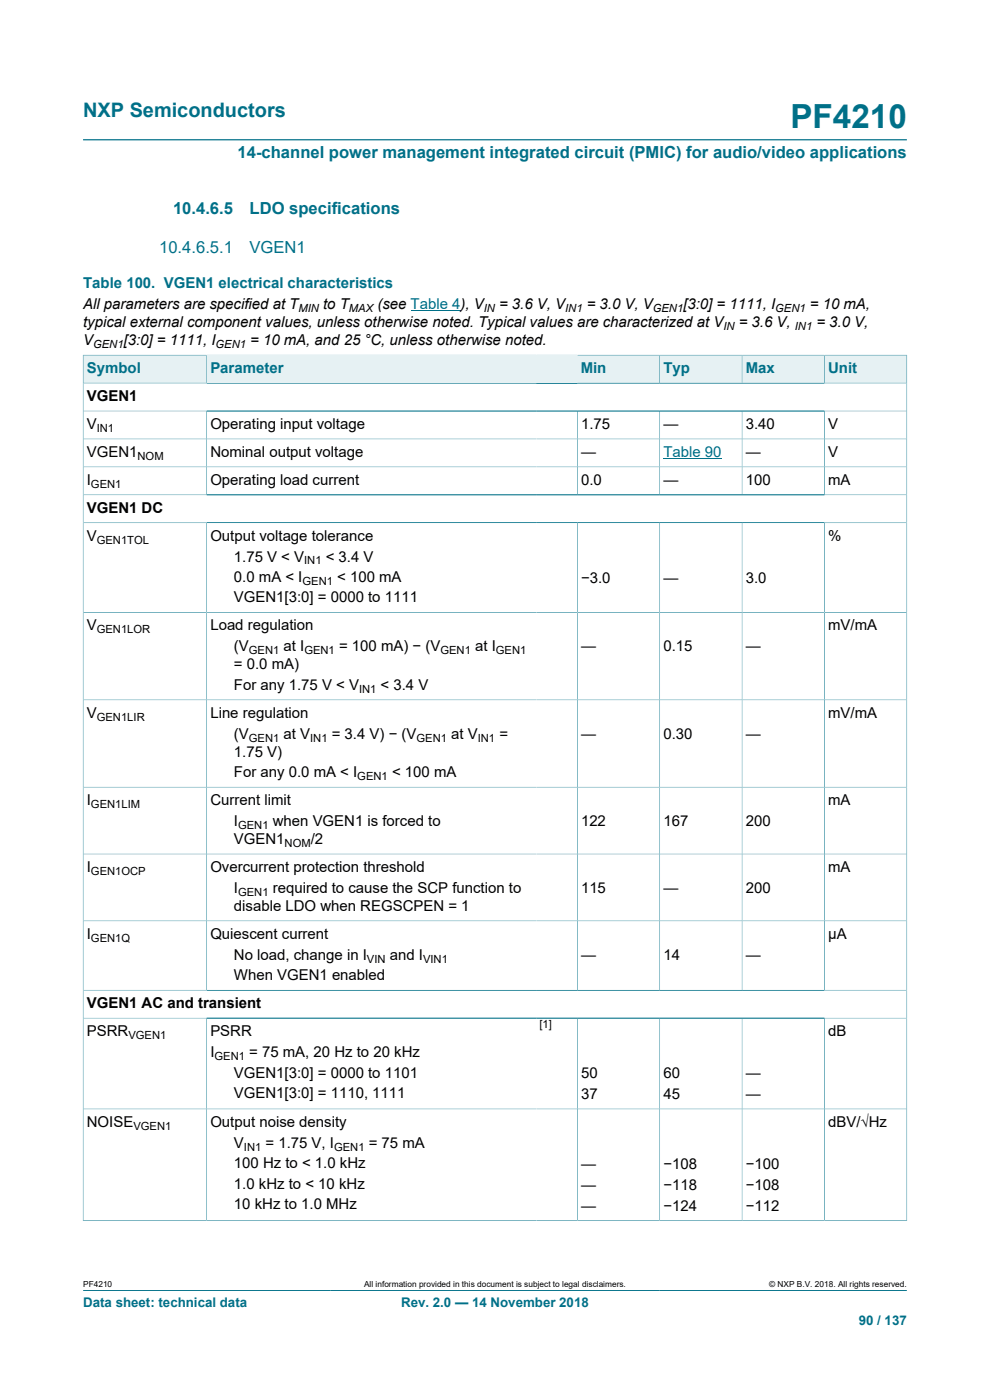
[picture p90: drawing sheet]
<svg xmlns="http://www.w3.org/2000/svg" width="210mm" height="297mm" viewBox="0 0 210 297" stroke-linecap="round" stroke-linejoin="round" font-family="sans-serif">
<defs><g id="words">
<text font-size="7.1" fill="#007088" x="167.7" y="27.2">PF4210</text>
<text font-size="4.2" fill="#007088" x="17.6" y="24.8">NXP Semiconductors</text>
<g font-size="3.5" fill="#007088">
<text x="50.4" y="33.5">14-channel power management integrated circuit (PMIC) for audio/video applications</text>
<text x="36.7" y="45.4">10.4.6.5</text>
<text x="52.9" y="45.4">LDO specifications</text>
<text x="33.8" y="53.6">10.4.6.5.1</text>
<text x="52.9" y="53.6">VGEN1</text>
</g>
<g font-size="3.2" fill="#007088">
<text x="17.6" y="61.1">Table 100. VGEN1 electrical characteristics</text>
<text x="18.4" y="79.1">Symbol</text>
<text x="44.6" y="79.1">Parameter</text>
<text x="123.2" y="79.1">Min</text>
<text x="140.7" y="79.1">Typ</text>
<text x="158.2" y="79.1">Max</text>
<text x="175.7" y="79.1">Unit</text>
</g>
<g font-size="3.2">
<text x="17.6" y="65.6">All parameters are specified at T</text>
<text x="68.5" y="65.6">to T</text>
<text x="80" y="65.6">(see Table 4), V</text>
<text x="105.9" y="65.6">= 3.6 V, V</text>
<text x="124.5" y="65.6">= 3.0 V, V</text>
<text x="144.9" y="65.6">[3:0] = 1111, I</text>
<text x="171.8" y="65.6">= 10 mA,</text>
<text x="17.6" y="69.4">typical external component values, unless otherwise noted. Typical values are characterized at V</text>
<text x="156.7" y="69.4">= 3.6 V,</text>
<text x="173.2" y="69.4">= 3.0 V,</text>
<text x="17.6" y="73.2">V</text>
<text x="26.2" y="73.2">[3:0] = 1111, I</text>
<text x="53.1" y="73.2">= 10 mA, and 25 °C, unless otherwise noted.</text>
<text x="18.4" y="85.1">VGEN1</text>
<text x="18.4" y="91">V</text>
<text x="44.6" y="91">Operating input voltage</text>
<text x="123.2" y="91">1.75</text>
<text x="140.7" y="91">—</text>
<text x="158.2" y="91">3.40</text>
<text x="175.7" y="91">V</text>
<text x="18.4" y="96.9">VGEN1</text>
<text x="44.6" y="96.9">Nominal output voltage</text>
<text x="123.2" y="96.9">—</text>
<text x="158.2" y="96.9">—</text>
<text x="175.7" y="96.9">V</text>
<text x="18.4" y="102.8">I</text>
<text x="44.6" y="102.8">Operating load current</text>
<text x="123.2" y="102.8">0.0</text>
<text x="140.7" y="102.8">—</text>
<text x="158.2" y="102.8">100</text>
<text x="175.7" y="102.8">mA</text>
<text x="18.4" y="108.8">VGEN1 DC</text>
<text x="18.4" y="114.7">V</text>
<text x="44.6" y="114.7">Output voltage tolerance</text>
<text x="49.6" y="119.1">1.75 V &lt; V</text>
<text x="69.1" y="119.1">&lt; 3.4 V</text>
<text x="175.7" y="114.7">%</text>
<text x="49.6" y="123.5">0.0 mA &lt; I</text>
<text x="71.5" y="123.5">&lt; 100 mA</text>
<text x="123.2" y="123.6">−3.0</text>
<text x="140.7" y="123.6">—</text>
<text x="158.2" y="123.6">3.0</text>
<text x="49.6" y="127.8">VGEN1[3:0] = 0000 to 1111</text>
<text x="18.4" y="133.7">V</text>
<text x="44.6" y="133.7">Load regulation</text>
<text x="175.7" y="133.7">mV/mA</text>
<text x="49.6" y="138.2">(V</text>
<text x="49.6" y="142">= 0.0 mA)</text>
<text x="60.2" y="138.2">at I</text>
<text x="71.9" y="138.2">= 100 mA) − (V</text>
<text x="100.8" y="138.2">at I</text>
<text x="123.2" y="138.2">—</text>
<text x="140.7" y="138.2">0.15</text>
<text x="158.2" y="138.2">—</text>
<text x="49.6" y="146.3">For any 1.75 V &lt; V</text>
<text x="80.7" y="146.3">&lt; 3.4 V</text>
<text x="18.4" y="152.3">V</text>
<text x="44.6" y="152.3">Line regulation</text>
<text x="175.7" y="152.3">mV/mA</text>
<text x="49.6" y="156.7">(V</text>
<text x="49.6" y="160.5">1.75 V)</text>
<text x="60.2" y="156.7">at V</text>
<text x="70.4" y="156.7">= 3.4 V) − (V</text>
<text x="95.7" y="156.7">at V</text>
<text x="105.9" y="156.7">=</text>
<text x="123.2" y="156.7">—</text>
<text x="140.7" y="156.7">0.30</text>
<text x="158.2" y="156.7">—</text>
<text x="49.6" y="164.9">For any 0.0 mA &lt; I</text>
<text x="83.2" y="164.9">&lt; 100 mA</text>
<text x="18.4" y="170.8">I</text>
<text x="44.6" y="170.8">Current limit</text>
<text x="175.7" y="170.8">mA</text>
<text x="49.6" y="175.2">I</text>
<text x="49.6" y="179">VGEN1</text>
<text x="57.9" y="175.2">when VGEN1 is forced to</text>
<text x="65.9" y="179">/2</text>
<text x="123.2" y="175.2">122</text>
<text x="140.7" y="175.2">167</text>
<text x="158.2" y="175.2">200</text>
<text x="18.4" y="185">I</text>
<text x="44.6" y="185">Overcurrent protection threshold</text>
<text x="175.7" y="185">mA</text>
<text x="49.6" y="189.4">I</text>
<text x="57.9" y="189.4">required to cause the SCP function to</text>
<text x="123.2" y="189.4">115</text>
<text x="140.7" y="189.4">—</text>
<text x="158.2" y="189.4">200</text>
<text x="49.6" y="193.2">disable LDO when REGSCPEN = 1</text>
<text x="18.4" y="199.1">I</text>
<text x="44.6" y="199.1">Quiescent current</text>
<text x="49.6" y="203.6">No load, change in I</text>
<text x="82.7" y="203.6">and I</text>
<text x="123.2" y="203.6">—</text>
<text x="140.7" y="203.6">14</text>
<text x="158.2" y="203.6">—</text>
<text x="175.7" y="199.1">µA</text>
<text x="49.6" y="207.9">When VGEN1 enabled</text>
<text x="18.4" y="213.9">VGEN1 AC and transient</text>
<text x="18.4" y="219.8">PSRR</text>
<text x="44.6" y="219.8">PSRR</text>
<text x="175.7" y="219.8">dB</text>
<text x="44.6" y="224.2">I</text>
<text x="52.9" y="224.2">= 75 mA, 20 Hz to 20 kHz</text>
<text x="49.6" y="228.7">VGEN1[3:0] = 0000 to 1101</text>
<text x="49.6" y="233">VGEN1[3:0] = 1110, 1111</text>
<text x="123.2" y="228.7">50</text>
<text x="123.2" y="233.1">37</text>
<text x="140.7" y="228.7">60</text>
<text x="140.7" y="233.1">45</text>
<text x="158.2" y="228.7">—</text>
<text x="158.2" y="233.1">—</text>
<text x="18.4" y="239">NOISE</text>
<text x="44.6" y="239">Output noise density</text>
<text x="175.7" y="239">dBV/√Hz</text>
<text x="49.6" y="243.5">V</text>
<text x="56.3" y="243.5">= 1.75 V, I</text>
<text x="78.2" y="243.5">= 75 mA</text>
<text x="49.6" y="247.8">100 Hz to &lt; 1.0 kHz</text>
<text x="123.2" y="247.9">—</text>
<text x="140.7" y="247.9">−108</text>
<text x="158.2" y="247.9">−100</text>
<text x="49.6" y="252.2">1.0 kHz to &lt; 10 kHz</text>
<text x="49.6" y="256.5">10 kHz to 1.0 MHz</text>
<text x="123.2" y="252.4">—</text>
<text x="123.2" y="256.8">—</text>
<text x="140.7" y="252.4">−118</text>
<text x="140.7" y="256.8">−124</text>
<text x="158.2" y="252.4">−108</text>
<text x="158.2" y="256.8">−112</text>
</g>
<text font-size="3.2" fill="#00f" x="140.7" y="96.9">Table 90</text>
<g font-size="2.8" fill="#007088">
<text x="17.6" y="277.3">Data sheet: technical data</text>
<text x="85.1" y="277.3">Rev. 2.0 — 14 November 2018</text>
<text x="182.2" y="281">90 / 137</text>
</g>
<g font-size="2.4">
<text x="63.3" y="66.2">MIN</text>
<text x="74" y="66.2">MAX</text>
<text x="102.6" y="66.2">IN</text>
<text x="119.9" y="66.2">IN1</text>
<text x="138.5" y="66.2">GEN1</text>
<text x="153.4" y="70">IN</text>
<text x="164.4" y="66.2">GEN1</text>
<text x="168.6" y="70">IN1</text>
<text x="19.8" y="73.8">GEN1</text>
<text x="45.7" y="73.8">GEN1</text>
<text x="20.5" y="91.6">IN1</text>
<text x="29.2" y="97.5">NOM</text>
<text x="19.3" y="103.4">GEN1</text>
<text x="20.5" y="115.3">GEN1TOL</text>
<text x="64.5" y="119.7">IN1</text>
<text x="64.2" y="124.1">GEN1</text>
<text x="20.5" y="134.4">GEN1LOR</text>
<text x="52.8" y="138.8">GEN1</text>
<text x="64.6" y="138.8">GEN1</text>
<text x="93.4" y="138.8">GEN1</text>
<text x="105.2" y="138.8">GEN1</text>
<text x="76.2" y="146.9">IN1</text>
<text x="20.5" y="152.9">GEN1LIR</text>
<text x="52.8" y="157.3">GEN1</text>
<text x="65.8" y="157.3">IN1</text>
<text x="88.3" y="157.3">GEN1</text>
<text x="101.3" y="157.3">IN1</text>
<text x="75.8" y="165.5">GEN1</text>
<text x="19.3" y="171.4">GEN1LIM</text>
<text x="50.5" y="175.8">GEN1</text>
<text x="60.4" y="179.6">NOM</text>
<text x="19.3" y="185.6">GEN1OCP</text>
<text x="50.5" y="190">GEN1</text>
<text x="19.3" y="199.8">GEN1Q</text>
<text x="77.8" y="204.2">VIN</text>
<text x="89.7" y="204.2">VIN1</text>
<text x="27.2" y="220.4">VGEN1</text>
<text x="114.4" y="218.1">[1]</text>
<text x="45.5" y="224.8">GEN1</text>
<text x="28.3" y="239.7">VGEN1</text>
<text x="51.7" y="244.1">IN1</text>
<text x="70.9" y="244.1">GEN1</text>
</g>
<g font-size="1.8">
<text x="17.6" y="273.1">PF4210</text>
<text x="77.2" y="273.1">All information provided in this document is subject to legal disclaimers.</text>
<text x="163.2" y="273.1">© NXP B.V. 2018. All rights reserved.</text>
</g>
</g></defs>
<path d="M17.6 29.7h174.8M17.6 273.8h174.8" fill="none" stroke="#007088" stroke-width=".21"/>
<path d="M87.1 65.9h10.6" fill="none" stroke="#00f" stroke-width=".21"/>
<path d="M17.7 75.4h26.1v5.8h-26.1z" fill="#e6f1f3"/>
<path d="M17.6 75.3h104.9M17.6 75.3v6h104.9M43.8 75.3v6" fill="none" stroke="#007088" stroke-width=".21"/>
<g fill="#e6f1f3">
<path d="M43.9 75.4h78.6v5.8h-78.6z"/>
<path d="M122.5 75.4h17.4v5.8h-17.4z"/>
</g>
<path d="M122.5 75.3h17.4v6h-17.4" fill="none" stroke="#007088" stroke-width=".21"/>
<path d="M140 75.4h17.3v5.8h-17.3z" fill="#e6f1f3"/>
<path d="M139.9 75.3h17.5v6h-17.5z" fill="none" stroke="#007088" stroke-width=".21"/>
<path d="M157.5 75.4h17.3v5.8h-17.3z" fill="#e6f1f3"/>
<path d="M157.4 75.3h17.5v6h-17.5z" fill="none" stroke="#007088" stroke-width=".21"/>
<path d="M175 75.4h17.3v5.8h-17.3z" fill="#e6f1f3"/>
<g fill="none" stroke="#007088" stroke-width=".21">
<path d="M192.4 75.3v183.7M192.4 75.3h-17.5v6M17.6 87.2h174.8M17.6 93.1h174.8M17.6 99h174.8M43.8 87.2v17.8M122.5 87.2v17.8M139.9 87.2v17.8M157.4 87.2v17.8M174.9 87.2v17.8M192.4 81.3h-174.8v177.7M17.6 105h174.8"/>
<path d="M17.6 110.9h174.8M43.8 110.9v99.2M122.5 110.9v99.2M139.9 110.9v99.2M157.4 110.9v99.2M174.9 110.9v99.2M17.6 130h174.8M17.6 148.5h174.8M17.6 167h174.8M17.6 181.2h174.8M17.6 195.4h174.8M17.6 210.1h174.8"/>
<path d="M17.6 216h174.8M43.8 216v43M122.5 216v43M139.9 216v43M157.4 216v43M174.9 216v43M17.6 235.3h174.8M17.6 259h174.8"/>
</g>
<path d="M140.7 97.2h12.4" fill="none" stroke="#00f" stroke-width=".21"/>
<use href="#words"/>
</svg>
